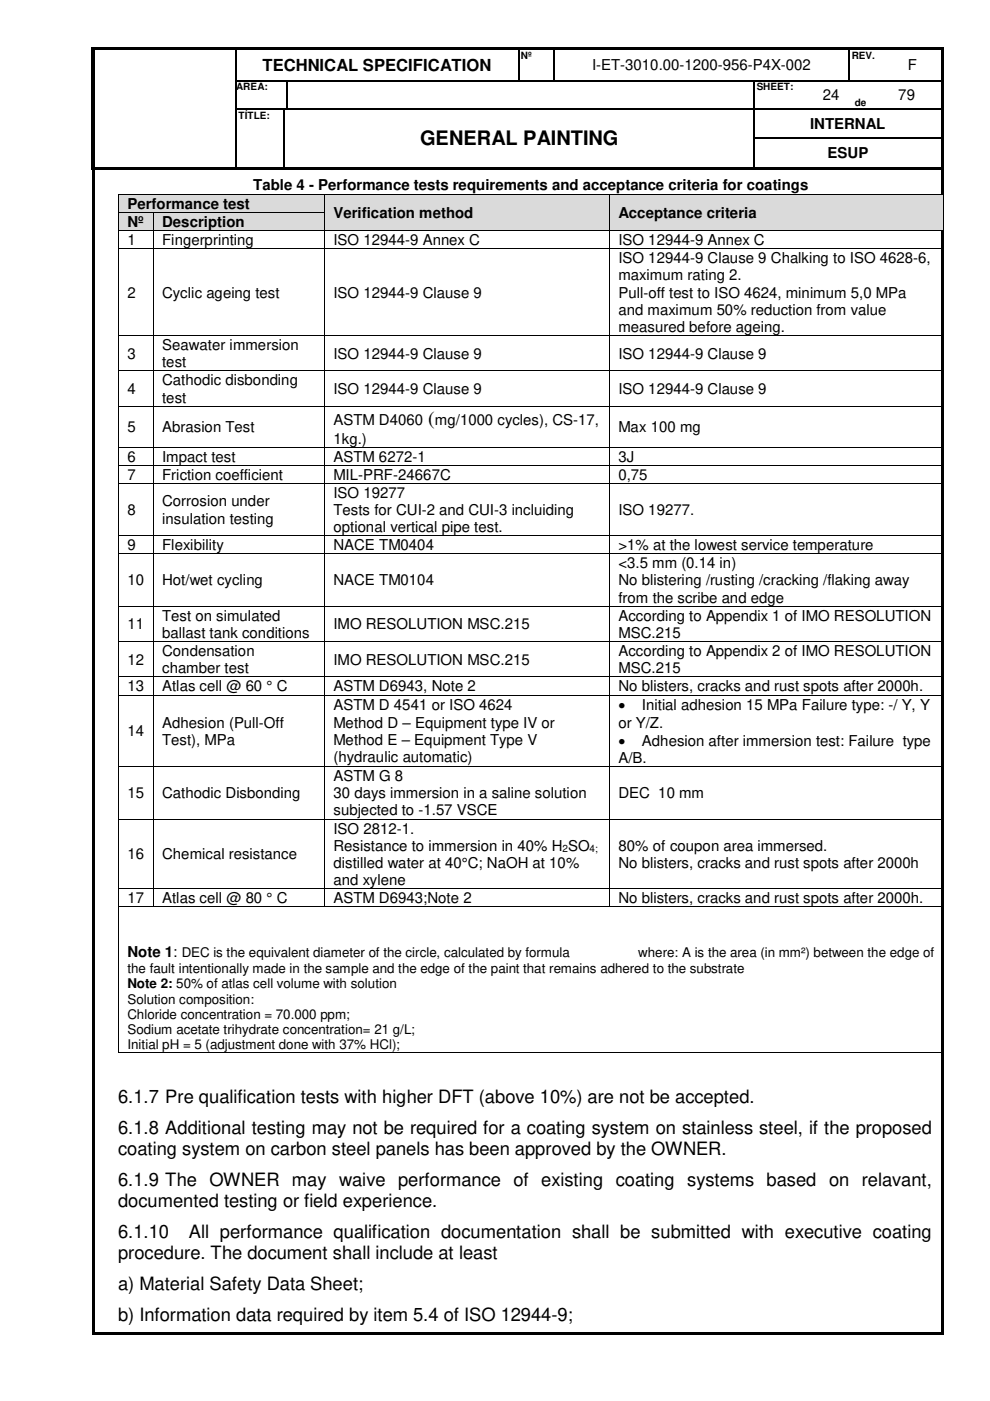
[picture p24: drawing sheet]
<svg xmlns="http://www.w3.org/2000/svg" width="210mm" height="297mm" viewBox="0 0 210 297" stroke-linecap="round" stroke-linejoin="round" font-family="sans-serif">
<defs><g id="words">
<g font-size="4.2">
<text x="89.1" y="30.8">GENERAL PAINTING</text>
<text x="90.8" y="90.1">(</text>
</g>
<g font-size="3.9">
<text x="25" y="233.9">6.1.7 Pre qualification tests with higher DFT (above 10%) are not be accepted.</text>
<text x="25" y="240.5">6.1.8 Additional testing may not be required for a coating system on stainless steel, if the proposed</text>
<text x="25" y="244.9">coating system on carbon steel panels has been approved by the OWNER.</text>
<text x="25" y="251.5">6.1.9 The OWNER may waive performance of existing coating systems based on relavant,</text>
<text x="25" y="255.9">documented testing or field experience.</text>
<text x="25" y="262.6">6.1.10</text>
<text x="40" y="262.6">All performance qualification documentation shall be submitted with executive coating</text>
<text x="25" y="267">procedure. The document shall include at least</text>
<text x="25" y="273.6">a) Material Safety Data Sheet;</text>
<text x="25" y="280.2">b) Information data required by item 5.4 of ISO 12944-9;</text>
</g>
<text font-size="3.5" x="55.6" y="15">TECHNICAL SPECIFICATION</text>
<g font-size="3.2">
<text x="125.5" y="14.9">I-ET-3010.00-1200-956-P4X-002</text>
<text x="192.5" y="14.9">F</text>
<text x="174.5" y="21.3">24</text>
<text x="190.5" y="21.3">79</text>
<text x="171.7" y="27.3">INTERNAL</text>
<text x="175.5" y="33.5">ESUP</text>
<text x="53.7" y="40.4">Table 4 - Performance tests requirements and acceptance criteria for coatings</text>
<text x="27" y="44.2">Performance test</text>
<text x="70.7" y="46.1">Verification method</text>
<text x="131.1" y="46.1">Acceptance criteria</text>
<text x="27" y="48">Nº</text>
<text x="27" y="51.9">1</text>
<text x="34.4" y="48">Description</text>
<text x="34.4" y="51.9">Fingerprinting</text>
<text x="70.7" y="51.9">ISO 12944-9 Annex C</text>
<text x="131.1" y="51.9">ISO 12944-9 Annex C</text>
<text x="131.1" y="55.8">ISO 12944-9 Clause 9 Chalking to ISO 4628-6,</text>
<text x="131.1" y="59.4">maximum rating 2.</text>
<text x="27" y="63.1">2</text>
<text x="34.4" y="63.1">Cyclic ageing test</text>
<text x="70.7" y="63.1">ISO 12944-9 Clause 9</text>
<text x="131.1" y="63.1">Pull-off test to ISO 4624, minimum 5,0 MPa</text>
<text x="131.1" y="66.8">and maximum 50% reduction from value</text>
<text x="131.1" y="70.4">measured before ageing.</text>
<text x="27" y="76">3</text>
<text x="34.4" y="74.2">Seawater immersion</text>
<text x="34.4" y="77.9">test</text>
<text x="70.7" y="76">ISO 12944-9 Clause 9</text>
<text x="131.1" y="76">ISO 12944-9 Clause 9</text>
<text x="27" y="83.5">4</text>
<text x="34.4" y="81.7">Cathodic disbonding</text>
<text x="70.7" y="83.5">ISO 12944-9 Clause 9</text>
<text x="131.1" y="83.5">ISO 12944-9 Clause 9</text>
<text x="34.4" y="85.3">test</text>
<text x="27" y="91.6">5</text>
<text x="34.4" y="91.6">Abrasion Test</text>
<text x="70.7" y="94.1">1kg.)</text>
<text x="70.7" y="90.1">ASTM D4060</text>
<text x="92.2" y="90.1">mg/1000 cycles), CS-17,</text>
<text x="131.1" y="91.6">Max 100 mg</text>
<text x="27" y="97.9">6</text>
<text x="27" y="101.7">7</text>
<text x="34.4" y="97.9">Impact test</text>
<text x="34.4" y="101.7">Friction coefficient</text>
<text x="70.7" y="101.7">MIL-PRF-24667C</text>
<text x="70.7" y="97.9">ASTM 6272-1</text>
<text x="131.1" y="97.9">3J</text>
<text x="131.1" y="101.7">0,75</text>
<text x="34.4" y="107.4">Corrosion under</text>
<text x="70.7" y="105.5">ISO 19277</text>
<text x="27" y="109.2">8</text>
<text x="34.4" y="111">insulation testing</text>
<text x="70.7" y="109.2">Tests for CUI-2 and CUI-3 incluiding</text>
<text x="70.7" y="112.8">optional vertical pipe test.</text>
<text x="131.1" y="109.2">ISO 19277.</text>
<text x="27" y="116.7">9</text>
<text x="34.4" y="116.7">Flexibility</text>
<text x="70.7" y="116.7">NACE TM0404</text>
<text x="131.1" y="116.7">&gt;1% at the lowest service temperature</text>
<text x="27" y="124.1">10</text>
<text x="34.4" y="124.1">Hot/wet cycling</text>
<text x="70.7" y="124.1">NACE TM0104</text>
<text x="131.1" y="120.5">&lt;3.5 mm (0.14 in)</text>
<text x="131.1" y="124.1">No blistering /rusting /cracking /flaking away</text>
<text x="34.4" y="131.6">Test on simulated</text>
<text x="131.1" y="127.8">from the scribe and edge</text>
<text x="131.1" y="131.6">According to Appendix 1 of IMO RESOLUTION</text>
<text x="27" y="133.4">11</text>
<text x="34.4" y="135.3">ballast tank conditions</text>
<text x="70.7" y="133.4">IMO RESOLUTION MSC.215</text>
<text x="131.1" y="135.3">MSC.215</text>
<text x="27" y="140.9">12</text>
<text x="34.4" y="139.1">Condensation</text>
<text x="34.4" y="142.7">chamber test</text>
<text x="70.7" y="140.9">IMO RESOLUTION MSC.215</text>
<text x="131.1" y="139.1">According to Appendix 2 of IMO RESOLUTION</text>
<text x="131.1" y="142.7">MSC.215</text>
<text x="27" y="146.6">13</text>
<text x="34.4" y="146.6">Atlas cell @ 60 ° C</text>
<text x="70.7" y="146.6">ASTM D6943, Note 2</text>
<text x="131.1" y="146.6">No blisters, cracks and rust spots after 2000h.</text>
<text x="34.4" y="154.3">Adhesion (Pull-Off</text>
<text x="70.7" y="150.6">ASTM D 4541 or ISO 4624</text>
<text x="70.7" y="154.3">Method D – Equipment type IV or</text>
<text x="131.1" y="150.6">•</text>
<text x="131.1" y="154.3">or Y/Z.</text>
<text x="136.1" y="150.6">Initial adhesion 15 MPa Failure type: -/ Y, Y</text>
<text x="27" y="156.1">14</text>
<text x="34.4" y="157.9">Test), MPa</text>
<text x="70.7" y="157.9">Method E – Equipment Type V</text>
<text x="70.7" y="161.5">(hydraulic automatic)</text>
<text x="131.1" y="158.1">•</text>
<text x="131.1" y="161.8">A/B.</text>
<text x="136.1" y="158.1">Adhesion after immersion test: Failure type</text>
<text x="70.7" y="165.6">ASTM G 8</text>
<text x="27" y="169.2">15</text>
<text x="34.4" y="169.2">Cathodic Disbonding</text>
<text x="70.7" y="169.2">30 days immersion in a saline solution</text>
<text x="70.7" y="172.9">subjected to -1.57 VSCE</text>
<text x="131.1" y="169.2">DEC 10 mm</text>
<text x="70.7" y="176.7">ISO 2812-1.</text>
<text x="27" y="182.2">16</text>
<text x="34.4" y="182.2">Chemical resistance</text>
<text x="70.7" y="180.4">Resistance to immersion in 40% H SO</text>
<text x="70.7" y="184">distilled water at 40°C; NaOH at 10%</text>
<text x="131.1" y="180.4">80% of coupon area immersed.</text>
<text x="131.1" y="184">No blisters, cracks and rust spots after 2000h</text>
<text x="27" y="191.5">17</text>
<text x="34.4" y="191.5">Atlas cell @ 80 ° C</text>
<text x="70.7" y="191.5">ASTM D6943;Note 2</text>
<text x="70.7" y="187.7">and xylene</text>
<text x="131.1" y="191.5">No blisters, cracks and rust spots after 2000h.</text>
<text x="27" y="202.9">Note 1: DEC is the equivalent diameter of the circle, calculated by formula</text>
</g>
<g font-size="2.8">
<text x="135.3" y="202.9">where: A is the area (in mm²) between the edge of</text>
<text x="27" y="209.5">Note 2: 50% of atlas cell volume with solution</text>
<text x="27" y="206.2">the fault intentionally made in the sample and the edge of the paint that remains adhered to the substrate</text>
<text x="27" y="212.8">Solution composition:</text>
<text x="27" y="216">Chloride concentration = 70.000 ppm;</text>
<text x="27" y="219.2">Sodium acetate trihydrate concentration= 21 g/L;</text>
<text x="27" y="222.5">Initial pH = 5 (adjustment done with 37% HCl);</text>
</g>
<g font-size="2.1">
<text x="110.4" y="12.4">Nº</text>
<text x="180.6" y="12.4">REV.</text>
<text x="50.1" y="19.2">AREA:</text>
<text x="160.4" y="19.2">SHEET:</text>
<text x="181.2" y="22.4">de</text>
<text x="50.6" y="25.1">TÍTLE:</text>
<text x="119.3" y="180.6">2</text>
<text x="125" y="180.6">4;</text>
</g>
</g></defs>
<g fill="#000">
<path d="M19.4 10.5h.8zM19.4 10h.8v.5h-.8zM19.4 10.5h.8v6.5h-.8zM19.4 17h.8v.3h-.8zM20.2 10h29.6v.5h-29.6zM49.8 10.5h.3zM49.8 10h.5v.5h-.5zM49.8 17h.3v.3h-.3zM50.3 10h59.5v.5h-59.5zM60.6 17h.2v.3h-.2zM109.8 10.5h.3zM109.8 10h.5v.5h-.5z"/>
<path d="M109.8 17h.3v.3h-.3zM110.3 10h7v.5h-7zM117.3 10.5h.3zM117.3 10h.5v.5h-.5zM117.3 17h.3v.3h-.3zM117.8 10h62v.5h-62zM159.8 17h.3v.3h-.3zM172.5 17h.2v.3h-.2zM179.8 10.5h.3zM179.8 10h.5v.5h-.5zM179.8 17h.3v.3h-.3zM180.1 17h.2v.3h-.2z"/>
<path d="M180.3 10h7.2v.5h-7.2zM185 17h.3v.3h-.3zM187.5 10h.5v.5h-.5zM187.5 17h.2v.3h-.2zM188 10h11.5v.5h-11.5zM199.5 10h.5v.5h-.5zM199.5 10.5h.5v6.5h-.5zM199.5 17h.5v.3h-.5zM19.4 17.3h.8v5.7h-.8zM19.4 23h.8v.2h-.8zM19.4 23.2h.8v6h-.8zM19.4 29.2h.8v.3h-.8z"/>
<path d="M19.4 29.5h.8v5.9h-.8zM19.4 35.4h.8v.5h-.8zM19.5 35.9l.5 .1zM20.2 35.4h.5v.5h-.5zM20.7 35.4h29.1v.5h-29.1zM49.8 23h.3v.2h-.3zM49.8 29.2h.3v.3h-.3zM49.8 35.4h.5v.5h-.5zM50.3 35.4h9.8v.5h-9.8zM60.1 23h.3v.2h-.3zM60.1 29.2h.4v.3h-.4zM60.1 35.4h.5v.5h-.5z"/>
<path d="M60.4 23h.2v.2h-.2zM60.6 23h.2v.2h-.2zM60.6 35.4h99.2v.5h-99.2zM159.8 23h.3v.2h-.3zM159.8 29.2h.3v.3h-.3zM159.8 35.4h.5v.5h-.5zM160.3 35.4h39.2v.5h-39.2zM172.5 23h.2v.2h-.2zM180 23h.2v.2h-.2zM185 23h.3v.2h-.3zM199.5 17.3h.5v5.7h-.5zM199.5 23h.5v.2h-.5z"/>
<path d="M199.5 23.2h.5v6h-.5zM199.5 29.2h.5v.3h-.5zM199.5 29.5h.5v5.9h-.5zM199.5 35.4h.5v.6h-.5zM19.5 36h.5v246.5h-.5zM19.5 282.5h.5v.5h-.5zM20 282.5h179.5v.5h-179.5zM199.5 36h.5v246.5h-.5zM199.5 282.5h.5v.5h-.5z"/>
</g>
<path d="M50 10.5v6.5M50 17.3v5.7M60.7 17.3v5.7M117.5 10.5v6.5M50 23.2v6M50 29.5v5.9M60.3 23.2v6M60.3 29.5v5.9" fill="none" stroke="#000" stroke-width=".34"/>
<g fill="none" stroke="#000" stroke-width=".25">
<path d="M50.1 17.1h10.5M60.8 17.1h49M109.9 10.5v6.5M110.1 17.1h7.2M117.6 17.1h42.2M159.9 17.3v5.7M160.1 17.1h12.4M172.7 17.1h7.1M180 10.5v6.5M180.3 17.1h4.7M185.3 17.1h2.2M187.7 17.1h11.8"/>
<path d="M50.1 23.1h10M60.8 23.1h99M159.9 23.2v6M159.9 29.5v5.9M160.1 23.1h12.4M160.1 29.3h39.4M172.7 23.1h7.3M180.2 23.1h4.8M185.3 23.1h14.2"/>
</g>
<g fill="#dadada">
<path d="M25.2 41.4h43.5v3.6h-43.5z"/>
<path d="M27 41.4h39.9v3.6h-39.9z"/>
<path d="M68.9 41.4h60.2v7.4h-60.2z"/>
<path d="M70.7 43.3h56.6v3.6h-56.6z"/>
<path d="M129.3 41.4h70.6v7.4h-70.6z"/>
<path d="M131.1 43.3h66.9v3.6h-66.9z"/>
</g>
<path d="M25 41.1h.2v.2h-.2zM68.7 41.1h.2v.2h-.2zM129.1 41.1h.2v.2h-.2zM199.9 41.1h.1v.2h-.1z" fill="#000"/>
<path d="M25.1 41.3v3.7M25.2 41.2h43.5M68.8 41.3v3.7M68.9 41.2h60.2M129.2 41.3v3.7M129.3 41.2h70.6M199.9 41.3v3.7" fill="none" stroke="#000" stroke-width=".21"/>
<g fill="#dadada">
<path d="M25.2 45.2h7.2v3.6h-7.2z"/>
<path d="M27 45.2h3.6v3.6h-3.6z"/>
<path d="M32.6 45.2h36.1v3.6h-36.1z"/>
<path d="M34.4 45.2h32.5v3.6h-32.5z"/>
</g>
<g fill="#000">
<path d="M25 45h.2v.2h-.2zM25 48.8h.2v.2h-.2zM25 52.7h.2v.1h-.2zM32.4 45h.2v.2h-.2zM32.4 48.8h.2v.2h-.2zM32.4 52.7h.2v.1h-.2zM68.7 45h.2v.2h-.2zM68.7 48.8h.2v.2h-.2zM68.7 52.7h.2v.1h-.2zM129.1 45h.2v.2h-.2zM129.1 48.8h.2v.2h-.2zM129.1 52.7h.2v.1h-.2z"/>
<path d="M199.9 45h.1v.2h-.1zM199.9 48.8h.1v.2h-.1zM199.9 52.7h.1v.1h-.1zM25 71.1h.2v.1h-.2zM25 78.6h.2v.1h-.2zM32.4 71.1h.2v.1h-.2zM32.4 78.6h.2v.1h-.2zM68.7 71.1h.2v.1h-.2zM68.7 78.6h.2v.1h-.2zM129.1 71.1h.2v.1h-.2zM129.1 78.6h.2v.1h-.2zM199.9 71.1h.1v.1h-.1z"/>
<path d="M199.9 78.6h.1v.1h-.1zM25 86h.2v.2h-.2zM25 94.7h.2v.2h-.2zM25 98.6h.2v.1h-.2zM32.4 86h.2v.2h-.2zM32.4 94.7h.2v.2h-.2zM32.4 98.6h.2v.1h-.2zM68.7 86h.2v.2h-.2zM68.7 94.7h.2v.2h-.2zM68.7 98.6h.2v.1h-.2zM129.1 86h.2v.2h-.2zM129.1 94.7h.2v.2h-.2z"/>
<path d="M129.1 98.6h.2v.1h-.2zM199.9 86h.1v.2h-.1zM199.9 94.7h.1v.2h-.1zM199.9 98.6h.1v.1h-.1zM25 102.4h.2v.2h-.2zM25 113.5h.2v.2h-.2zM25 117.3h.2v.2h-.2zM32.4 102.4h.2v.2h-.2zM32.4 113.5h.2v.2h-.2zM32.4 117.3h.2v.2h-.2zM68.7 102.4h.2v.2h-.2zM68.7 113.5h.2v.2h-.2z"/>
<path d="M68.7 117.3h.2v.2h-.2zM129.1 102.4h.2v.2h-.2zM129.1 113.5h.2v.2h-.2zM129.1 117.3h.2v.2h-.2zM199.9 102.4h.1v.2h-.1zM199.9 113.5h.1v.2h-.1zM199.9 117.3h.1v.2h-.1zM25 128.5h.2v.2h-.2zM25 135.9h.2v.2h-.2zM32.4 128.5h.2v.2h-.2zM32.4 135.9h.2v.2h-.2zM68.7 128.5h.2v.2h-.2z"/>
<path d="M68.7 135.9h.2v.2h-.2zM129.1 128.5h.2v.2h-.2zM129.1 135.9h.2v.2h-.2zM199.9 128.5h.1v.2h-.1zM199.9 135.9h.1v.2h-.1zM25 143.4h.2v.2h-.2zM25 147.3h.2v.1h-.2zM32.4 143.4h.2v.2h-.2zM32.4 147.3h.2v.1h-.2zM68.7 143.4h.2v.2h-.2zM68.7 147.3h.2v.1h-.2zM129.1 143.4h.2v.2h-.2z"/>
<path d="M129.1 147.3h.2v.1h-.2zM199.9 143.4h.1v.2h-.1zM199.9 147.3h.1v.1h-.1zM25 162.5h.2v.1h-.2zM25 173.6h.2v.2h-.2zM32.4 162.5h.2v.1h-.2zM32.4 173.6h.2v.2h-.2zM68.7 162.5h.2v.1h-.2zM68.7 173.6h.2v.2h-.2zM129.1 162.5h.2v.1h-.2zM129.1 173.6h.2v.2h-.2zM199.9 162.5h.1v.1h-.1z"/>
<path d="M199.9 173.6h.1v.2h-.1zM25 188.4h.2v.2h-.2zM25 192.2h.2v.2h-.2zM32.4 188.4h.2v.2h-.2zM32.4 192.2h.2v.2h-.2zM68.7 188.4h.2v.2h-.2zM68.7 192.2h.2v.2h-.2zM129.1 188.4h.2v.2h-.2zM129.1 192.2h.2v.2h-.2zM199.9 188.4h.1v.2h-.1zM199.9 192.2h.1v.2h-.1zM25 223.1h.2v.2h-.2z"/>
<path d="M199.9 223.1h.1v.2h-.1z"/>
</g>
<g fill="none" stroke="#000" stroke-width=".21">
<path d="M25.1 45.2v3.6M25.1 49v3.7M25.1 52.8v18.3M25.2 45.1h7.2M25.2 48.9h7.2M25.2 52.7h7.2M32.5 45.2v3.6M32.5 49v3.7M32.5 52.8v18.3M32.6 45.1h36.1M32.6 48.9h36.1M32.6 52.7h36.1"/>
<path d="M68.8 45.2v3.6M68.8 49v3.7M68.8 52.8v18.3M68.9 48.9h60.2M68.9 52.7h60.2M129.2 45.2v3.6M129.2 49v3.7M129.2 52.8v18.3M129.3 48.9h70.6M129.3 52.7h70.6M199.9 45.2v3.6M199.9 49v3.7"/>
<path d="M199.9 52.8v18.3M25.1 71.2v7.4M25.1 78.7v7.3M25.2 71.2h7.2M25.2 78.7h7.2M32.5 71.2v7.4M32.5 78.7v7.3M32.6 71.2h36.1M32.6 78.7h36.1M68.8 71.2v7.4M68.8 78.7v7.3M68.9 71.2h60.2"/>
<path d="M68.9 78.7h60.2M129.2 71.2v7.4M129.2 78.7v7.3M129.3 71.2h70.6M129.3 78.7h70.6M199.9 71.2v7.4M199.9 78.7v7.3M25.1 86.2v8.5M25.1 94.9v3.7M25.1 98.7v3.7M25.2 86.1h7.2M25.2 94.8h7.2"/>
<path d="M25.2 98.6h7.2M32.5 86.2v8.5M32.5 94.9v3.7M32.5 98.7v3.7M32.6 86.1h36.1M32.6 94.8h36.1M32.6 98.6h36.1M68.8 86.2v8.5M68.8 94.9v3.7M68.8 98.7v3.7M68.9 86.1h60.2M68.9 94.8h60.2"/>
<path d="M68.9 98.6h60.2M129.2 86.2v8.5M129.2 94.9v3.7M129.2 98.7v3.7M129.3 86.1h70.6M129.3 94.8h70.6M129.3 98.6h70.6M199.9 86.2v8.5M199.9 94.9v3.7M199.9 98.7v3.7M25.1 102.6v10.9M25.1 113.7v3.6"/>
<path d="M25.1 117.5v11M25.2 102.5h7.2M25.2 113.6h7.2M25.2 117.4h7.2M32.5 102.6v10.9M32.5 113.7v3.6M32.5 117.5v11M32.6 102.5h36.1M32.6 113.6h36.1M32.6 117.4h36.1M68.8 102.6v10.9M68.8 113.7v3.6"/>
<path d="M68.8 117.5v11M68.9 102.5h60.2M68.9 113.6h60.2M68.9 117.4h60.2M129.2 102.6v10.9M129.2 113.7v3.6M129.2 117.5v11M129.3 102.5h70.6M129.3 113.6h70.6M129.3 117.4h70.6M199.9 102.6v10.9M199.9 113.7v3.6"/>
<path d="M199.9 117.5v11M25.1 128.7v7.2M25.1 136.1v7.3M25.2 128.6h7.2M25.2 136h7.2M32.5 128.7v7.2M32.5 136.1v7.3M32.6 128.6h36.1M32.6 136h36.1M68.8 128.7v7.2M68.8 136.1v7.3M68.9 128.6h60.2"/>
<path d="M68.9 136h60.2M129.2 128.7v7.2M129.2 136.1v7.3M129.3 128.6h70.6M129.3 136h70.6M199.9 128.7v7.2M199.9 136.1v7.3M25.1 143.6v3.7M25.1 147.4v15.1M25.2 143.5h7.2M25.2 147.4h7.2M32.5 143.6v3.7"/>
<path d="M32.5 147.4v15.1M32.6 143.5h36.1M32.6 147.4h36.1M68.8 143.6v3.7M68.8 147.4v15.1M68.9 143.5h60.2M68.9 147.4h60.2M129.2 143.6v3.7M129.2 147.4v15.1M129.3 143.5h70.6M129.3 147.4h70.6M199.9 143.6v3.7"/>
<path d="M199.9 147.4v15.1M25.1 162.6v11M25.1 173.8v14.6M25.2 162.6h7.2M25.2 173.7h7.2M32.5 162.6v11M32.5 173.8v14.6M32.6 162.6h36.1M32.6 173.7h36.1M68.8 162.6v11M68.8 173.8v14.6M68.9 162.6h60.2"/>
<path d="M68.9 173.7h60.2M129.2 162.6v11M129.2 173.8v14.6M129.3 162.6h70.6M129.3 173.7h70.6M199.9 162.6v11M199.9 173.8v14.6M25.1 188.6v3.6M25.1 192.4v30.7M25.2 188.5h7.2M25.2 192.3h7.2M32.5 188.6v3.6"/>
<path d="M32.6 188.5h36.1M32.6 192.3h36.1M68.8 188.6v3.6M68.9 188.5h60.2M68.9 192.3h60.2M129.2 188.6v3.6M129.3 188.5h70.6M129.3 192.3h70.6M199.9 188.6v3.6M199.9 192.4v30.7M25.2 223.2h174.7"/>
</g>
<use href="#words"/>
</svg>
